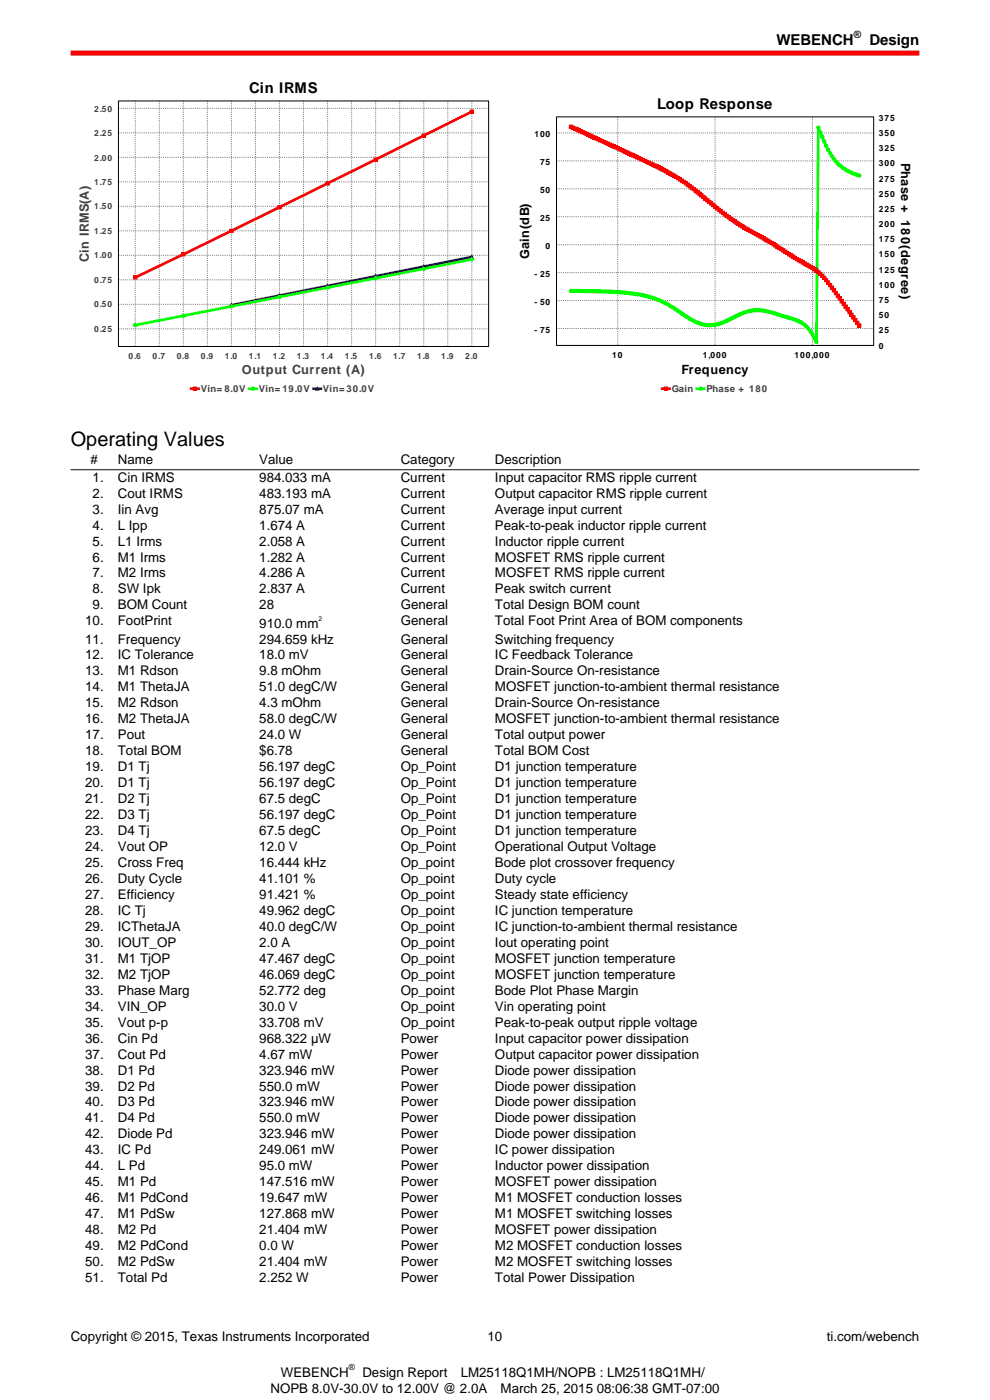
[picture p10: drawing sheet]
<svg xmlns="http://www.w3.org/2000/svg" width="210mm" height="297mm" viewBox="0 0 210 297" stroke-linecap="round" stroke-linejoin="round" font-family="sans-serif">
<defs><g id="words">
<text font-size="4.2" x="15" y="94.7">Operating Values</text>
<g font-size="3.2">
<text x="164.7" y="9.6">WEBENCH</text>
<text x="184.4" y="9.6">Design</text>
</g>
<g font-size="3.1">
<text x="52.9" y="19.7">Cin IRMS</text>
<text x="139.4" y="23.1">Loop Response</text>
</g>
<g font-size="2.8">
<text x="19.2" y="98.5">#</text>
<text x="25" y="98.5">Name</text>
<text x="55" y="98.5">Value</text>
<text x="85" y="98.5">Category</text>
<text x="105" y="98.5">Description</text>
<text x="19.6" y="102.2">1.</text>
<text x="19.6" y="105.6">2.</text>
<text x="25" y="102.2">Cin IRMS</text>
<text x="25" y="105.6">Cout IRMS</text>
<text x="55" y="102.2">984.033 mA</text>
<text x="55" y="105.6">483.193 mA</text>
<text x="85" y="102.2">Current</text>
<text x="85" y="105.6">Current</text>
<text x="105" y="102.2">Input capacitor RMS ripple current</text>
<text x="105" y="105.6">Output capacitor RMS ripple current</text>
<text x="19.6" y="109">3.</text>
<text x="19.6" y="112.3">4.</text>
<text x="25" y="109">Iin Avg</text>
<text x="25" y="112.3">L Ipp</text>
<text x="55" y="109">875.07 mA</text>
<text x="55" y="112.3">1.674 A</text>
<text x="85" y="109">Current</text>
<text x="85" y="112.3">Current</text>
<text x="105" y="109">Average input current</text>
<text x="105" y="112.3">Peak-to-peak inductor ripple current</text>
<text x="19.6" y="115.7">5.</text>
<text x="19.6" y="119.1">6.</text>
<text x="25" y="115.7">L1 Irms</text>
<text x="25" y="119.1">M1 Irms</text>
<text x="55" y="115.7">2.058 A</text>
<text x="55" y="119.1">1.282 A</text>
<text x="85" y="115.7">Current</text>
<text x="85" y="119.1">Current</text>
<text x="105" y="115.7">Inductor ripple current</text>
<text x="105" y="119.1">MOSFET RMS ripple current</text>
<text x="19.6" y="122.5">7.</text>
<text x="19.6" y="125.9">8.</text>
<text x="25" y="122.5">M2 Irms</text>
<text x="25" y="125.9">SW Ipk</text>
<text x="55" y="122.5">4.286 A</text>
<text x="55" y="125.9">2.837 A</text>
<text x="85" y="122.5">Current</text>
<text x="85" y="125.9">Current</text>
<text x="105" y="122.5">MOSFET RMS ripple current</text>
<text x="105" y="125.9">Peak switch current</text>
<text x="19.6" y="129.3">9.</text>
<text x="25" y="129.3">BOM Count</text>
<text x="55" y="129.3">28</text>
<text x="85" y="129.3">General</text>
<text x="105" y="129.3">Total Design BOM count</text>
<text x="18.1" y="132.7">10.</text>
<text x="18.1" y="136.5">11.</text>
<text x="25" y="132.7">FootPrint</text>
<text x="25" y="136.5">Frequency</text>
<text x="55" y="133.1">910.0 mm</text>
<text x="55" y="136.5">294.659 kHz</text>
<text x="85" y="132.7">General</text>
<text x="85" y="136.5">General</text>
<text x="105" y="132.7">Total Foot Print Area of BOM components</text>
<text x="105" y="136.5">Switching frequency</text>
<text x="18.1" y="139.9">12.</text>
<text x="18.1" y="143.3">13.</text>
<text x="25" y="139.9">IC Tolerance</text>
<text x="25" y="143.3">M1 Rdson</text>
<text x="55" y="139.9">18.0 mV</text>
<text x="55" y="143.3">9.8 mOhm</text>
<text x="85" y="139.9">General</text>
<text x="85" y="143.3">General</text>
<text x="105" y="139.9">IC Feedback Tolerance</text>
<text x="105" y="143.3">Drain-Source On-resistance</text>
<text x="18.1" y="146.7">14.</text>
<text x="25" y="146.7">M1 ThetaJA</text>
<text x="55" y="146.7">51.0 degC/W</text>
<text x="85" y="146.7">General</text>
<text x="105" y="146.7">MOSFET junction-to-ambient thermal resistance</text>
<text x="18.1" y="150.1">15.</text>
<text x="18.1" y="153.5">16.</text>
<text x="25" y="150.1">M2 Rdson</text>
<text x="25" y="153.5">M2 ThetaJA</text>
<text x="55" y="150.1">4.3 mOhm</text>
<text x="55" y="153.5">58.0 degC/W</text>
<text x="85" y="150.1">General</text>
<text x="85" y="153.5">General</text>
<text x="105" y="150.1">Drain-Source On-resistance</text>
<text x="105" y="153.5">MOSFET junction-to-ambient thermal resistance</text>
<text x="18.1" y="156.8">17.</text>
<text x="18.1" y="160.2">18.</text>
<text x="25" y="156.8">Pout</text>
<text x="25" y="160.2">Total BOM</text>
<text x="55" y="156.8">24.0 W</text>
<text x="55" y="160.2">$6.78</text>
<text x="85" y="156.8">General</text>
<text x="85" y="160.2">General</text>
<text x="105" y="156.8">Total output power</text>
<text x="105" y="160.2">Total BOM Cost</text>
<text x="18.1" y="163.6">19.</text>
<text x="18.1" y="167">20.</text>
<text x="25" y="163.6">D1 Tj</text>
<text x="25" y="167">D1 Tj</text>
<text x="55" y="163.6">56.197 degC</text>
<text x="55" y="167">56.197 degC</text>
<text x="85" y="163.6">Op_Point</text>
<text x="85" y="167">Op_Point</text>
<text x="105" y="163.6">D1 junction temperature</text>
<text x="105" y="167">D1 junction temperature</text>
<text x="18.1" y="170.4">21.</text>
<text x="18.1" y="173.8">22.</text>
<text x="25" y="170.4">D2 Tj</text>
<text x="25" y="173.8">D3 Tj</text>
<text x="55" y="170.4">67.5 degC</text>
<text x="55" y="173.8">56.197 degC</text>
<text x="85" y="170.4">Op_Point</text>
<text x="85" y="173.8">Op_Point</text>
<text x="105" y="170.4">D1 junction temperature</text>
<text x="105" y="173.8">D1 junction temperature</text>
<text x="18.1" y="177.2">23.</text>
<text x="25" y="177.2">D4 Tj</text>
<text x="55" y="177.2">67.5 degC</text>
<text x="85" y="177.2">Op_Point</text>
<text x="105" y="177.2">D1 junction temperature</text>
<text x="18.1" y="180.5">24.</text>
<text x="18.1" y="183.9">25.</text>
<text x="25" y="180.5">Vout OP</text>
<text x="25" y="183.9">Cross Freq</text>
<text x="55" y="180.5">12.0 V</text>
<text x="55" y="183.9">16.444 kHz</text>
<text x="85" y="180.5">Op_Point</text>
<text x="85" y="183.9">Op_point</text>
<text x="105" y="180.5">Operational Output Voltage</text>
<text x="105" y="183.9">Bode plot crossover frequency</text>
<text x="18.1" y="187.3">26.</text>
<text x="18.1" y="190.7">27.</text>
<text x="25" y="187.3">Duty Cycle</text>
<text x="25" y="190.7">Efficiency</text>
<text x="55" y="187.3">41.101 %</text>
<text x="55" y="190.7">91.421 %</text>
<text x="85" y="187.3">Op_point</text>
<text x="85" y="190.7">Op_point</text>
<text x="105" y="187.3">Duty cycle</text>
<text x="105" y="190.7">Steady state efficiency</text>
<text x="18.1" y="194.1">28.</text>
<text x="18.1" y="197.5">29.</text>
<text x="25" y="194.1">IC Tj</text>
<text x="25" y="197.5">ICThetaJA</text>
<text x="55" y="194.1">49.962 degC</text>
<text x="55" y="197.5">40.0 degC/W</text>
<text x="85" y="194.1">Op_point</text>
<text x="85" y="197.5">Op_point</text>
<text x="105" y="194.1">IC junction temperature</text>
<text x="105" y="197.5">IC junction-to-ambient thermal resistance</text>
<text x="18.1" y="200.9">30.</text>
<text x="25" y="200.9">IOUT_OP</text>
<text x="55" y="200.9">2.0 A</text>
<text x="85" y="200.9">Op_point</text>
<text x="105" y="200.9">Iout operating point</text>
<text x="18.1" y="204.3">31.</text>
<text x="18.1" y="207.6">32.</text>
<text x="25" y="204.3">M1 TjOP</text>
<text x="25" y="207.6">M2 TjOP</text>
<text x="55" y="204.3">47.467 degC</text>
<text x="55" y="207.6">46.069 degC</text>
<text x="85" y="204.3">Op_point</text>
<text x="85" y="207.6">Op_point</text>
<text x="105" y="204.3">MOSFET junction temperature</text>
<text x="105" y="207.6">MOSFET junction temperature</text>
<text x="18.1" y="211">33.</text>
<text x="18.1" y="214.4">34.</text>
<text x="25" y="211">Phase Marg</text>
<text x="25" y="214.4">VIN_OP</text>
<text x="55" y="211">52.772 deg</text>
<text x="55" y="214.4">30.0 V</text>
<text x="85" y="211">Op_point</text>
<text x="85" y="214.4">Op_point</text>
<text x="105" y="211">Bode Plot Phase Margin</text>
<text x="105" y="214.4">Vin operating point</text>
<text x="18.1" y="217.8">35.</text>
<text x="18.1" y="221.2">36.</text>
<text x="25" y="217.8">Vout p-p</text>
<text x="25" y="221.2">Cin Pd</text>
<text x="55" y="217.8">33.708 mV</text>
<text x="55" y="221.2">968.322 µW</text>
<text x="85" y="217.8">Op_point</text>
<text x="85" y="221.2">Power</text>
<text x="105" y="217.8">Peak-to-peak output ripple voltage</text>
<text x="105" y="221.2">Input capacitor power dissipation</text>
<text x="18.1" y="224.6">37.</text>
<text x="18.1" y="228">38.</text>
<text x="25" y="224.6">Cout Pd</text>
<text x="25" y="228">D1 Pd</text>
<text x="55" y="224.6">4.67 mW</text>
<text x="55" y="228">323.946 mW</text>
<text x="85" y="224.6">Power</text>
<text x="85" y="228">Power</text>
<text x="105" y="224.6">Output capacitor power dissipation</text>
<text x="105" y="228">Diode power dissipation</text>
<text x="18.1" y="231.3">39.</text>
<text x="25" y="231.3">D2 Pd</text>
<text x="55" y="231.3">550.0 mW</text>
<text x="85" y="231.3">Power</text>
<text x="105" y="231.3">Diode power dissipation</text>
<text x="18.1" y="234.7">40.</text>
<text x="18.1" y="238.1">41.</text>
<text x="25" y="234.7">D3 Pd</text>
<text x="25" y="238.1">D4 Pd</text>
<text x="55" y="234.7">323.946 mW</text>
<text x="55" y="238.1">550.0 mW</text>
<text x="85" y="234.7">Power</text>
<text x="85" y="238.1">Power</text>
<text x="105" y="234.7">Diode power dissipation</text>
<text x="105" y="238.1">Diode power dissipation</text>
<text x="18.1" y="241.5">42.</text>
<text x="18.1" y="244.9">43.</text>
<text x="25" y="241.5">Diode Pd</text>
<text x="25" y="244.9">IC Pd</text>
<text x="55" y="241.5">323.946 mW</text>
<text x="55" y="244.9">249.061 mW</text>
<text x="85" y="241.5">Power</text>
<text x="85" y="244.9">Power</text>
<text x="105" y="241.5">Diode power dissipation</text>
<text x="105" y="244.9">IC power dissipation</text>
<text x="18.1" y="248.3">44.</text>
<text x="18.1" y="251.7">45.</text>
<text x="25" y="248.3">L Pd</text>
<text x="25" y="251.7">M1 Pd</text>
<text x="55" y="248.3">95.0 mW</text>
<text x="55" y="251.7">147.516 mW</text>
<text x="85" y="248.3">Power</text>
<text x="85" y="251.7">Power</text>
<text x="105" y="248.3">Inductor power dissipation</text>
<text x="105" y="251.7">MOSFET power dissipation</text>
<text x="18.1" y="255.1">46.</text>
<text x="25" y="255.1">M1 PdCond</text>
<text x="55" y="255.1">19.647 mW</text>
<text x="85" y="255.1">Power</text>
<text x="105" y="255.1">M1 MOSFET conduction losses</text>
<text x="18.1" y="258.4">47.</text>
<text x="18.1" y="261.8">48.</text>
<text x="25" y="258.4">M1 PdSw</text>
<text x="25" y="261.8">M2 Pd</text>
<text x="55" y="258.4">127.868 mW</text>
<text x="55" y="261.8">21.404 mW</text>
<text x="85" y="258.4">Power</text>
<text x="85" y="261.8">Power</text>
<text x="105" y="258.4">M1 MOSFET switching losses</text>
<text x="105" y="261.8">MOSFET power dissipation</text>
<text x="18.1" y="265.2">49.</text>
<text x="18.1" y="268.6">50.</text>
<text x="25" y="265.2">M2 PdCond</text>
<text x="25" y="268.6">M2 PdSw</text>
<text x="55" y="265.2">0.0 W</text>
<text x="55" y="268.6">21.404 mW</text>
<text x="85" y="265.2">Power</text>
<text x="85" y="268.6">Power</text>
<text x="105" y="265.2">M2 MOSFET conduction losses</text>
<text x="105" y="268.6">M2 MOSFET switching losses</text>
<text x="18.1" y="272">51.</text>
<text x="25" y="272">Total Pd</text>
<text x="55" y="272">2.252 W</text>
<text x="85" y="272">Power</text>
<text x="105" y="272">Total Power Dissipation</text>
<text x="15" y="284.4">Copyright © 2015, Texas Instruments Incorporated</text>
<text x="103.4" y="284.4">10</text>
<text x="175.4" y="284.4">ti.com/webench</text>
<text x="59.6" y="292">WEBENCH</text>
<text x="76.9" y="292">Design Report</text>
<text x="97.7" y="292">LM25118Q1MH/NOPB : LM25118Q1MH/</text>
<text x="57.4" y="295.4">NOPB 8.0V-30.0V to 12.00V @ 2.0A</text>
<text x="106.2" y="295.4">March 25, 2015 08:06:38 GMT-07:00</text>
</g>
<g font-size="2.7">
<text x="191.1" y="34.6" transform="rotate(90 191.1 34.6)">Phase + 180(degree)</text>
<text x="112.2" y="54.9" transform="rotate(-90 112.2 54.9)">Gain(dB)</text>
<text x="144.5" y="79.4">Frequency</text>
</g>
<g font-size="2.7" fill="#404040">
<text x="18.9" y="55.6" transform="rotate(-90 18.9 55.6)">Cin IRMS(A)</text>
<text x="51.3" y="79.4">Output Current (A)</text>
</g>
<text font-size="2.1" x="181.1" y="8">®</text>
<g font-size="2" fill="#404040">
<text x="42.6" y="83.2">Vin= 8.0V</text>
<text x="54.9" y="83.2">Vin= 19.0V</text>
<text x="68.5" y="83.2">Vin= 30.0V</text>
<text x="142.5" y="83.2">Gain</text>
<text x="149.9" y="83.2">Phase + 180</text>
</g>
<g font-size="1.8" fill="#404040">
<text x="20" y="23.7">2.50</text>
<text x="20" y="28.9">2.25</text>
<text x="20" y="34.1">2.00</text>
<text x="20" y="39.2">1.75</text>
<text x="20" y="44.4">1.50</text>
<text x="20" y="49.6">1.25</text>
<text x="20" y="54.8">1.00</text>
<text x="20" y="65.2">0.50</text>
<text x="20" y="60">0.75</text>
<text x="20" y="70.4">0.25</text>
<text x="27.3" y="76.1">0.6</text>
<text x="32.4" y="76.1">0.7</text>
<text x="37.5" y="76.1">0.8</text>
<text x="42.6" y="76.1">0.9</text>
<text x="47.7" y="76.1">1.0</text>
<text x="52.8" y="76.1">1.1</text>
<text x="57.9" y="76.1">1.2</text>
<text x="63" y="76.1">1.3</text>
<text x="68.1" y="76.1">1.4</text>
<text x="73.2" y="76.1">1.5</text>
<text x="78.3" y="76.1">1.6</text>
<text x="83.4" y="76.1">1.7</text>
<text x="88.5" y="76.1">1.8</text>
<text x="93.6" y="76.1">1.9</text>
<text x="98.7" y="76.1">2.0</text>
</g>
<g font-size="1.8">
<text x="113.4" y="29.1">100</text>
<text x="186.4" y="28.8">350</text>
<text x="186.4" y="25.6">375</text>
<text x="114.5" y="35">75</text>
<text x="186.4" y="35.3">300</text>
<text x="186.4" y="32.1">325</text>
<text x="114.5" y="40.9">50</text>
<text x="186.4" y="41.7">250</text>
<text x="186.4" y="38.5">275</text>
<text x="114.5" y="46.8">25</text>
<text x="186.4" y="44.9">225</text>
<text x="115.7" y="52.8">0</text>
<text x="186.4" y="51.4">175</text>
<text x="186.4" y="48.2">200</text>
<text x="113.4" y="58.7">- 25</text>
<text x="186.4" y="57.8">125</text>
<text x="186.4" y="54.6">150</text>
<text x="113.4" y="64.6">- 50</text>
<text x="186.4" y="64.3">75</text>
<text x="186.4" y="61.1">100</text>
<text x="113.4" y="70.5">- 75</text>
<text x="186.4" y="70.7">25</text>
<text x="186.4" y="67.5">50</text>
<text x="129.8" y="76">10</text>
<text x="149.1" y="76">1,000</text>
<text x="168.6" y="76">100,000</text>
<text x="186.4" y="73.9">0</text>
<text x="74" y="290.6">®</text>
</g>
<text font-size="1.4" x="67.5" y="131.7">2</text>
</g></defs>
<path d="M15 11.3h180" fill="none" stroke="#f00" stroke-width="1.1" stroke-linecap="butt"/>
<g fill="#fff">
<path d="M15 16.6h90v67.5h-90z"/>
<path d="M40.2 80.9h39.6v3.1h-39.6z"/>
</g>
<path d="M40.5 82.5h1.6" fill="none" stroke="#f00" stroke-width=".56"/>
<path d="M41 82.1h.7v.7h-.7z" fill="#f00"/>
<path d="M41 82.1h.7v.7h-.7z" fill="none" stroke="#f00" stroke-width=".21"/>
<path d="M52.9 82.5h1.5" fill="none" stroke="#0f0" stroke-width=".56"/>
<circle cx="53.6" cy="82.5" r=".34" fill="#0f0"/>
<circle cx="53.6" cy="82.5" r=".34" fill="none" stroke="#0f0" stroke-width=".21"/>
<path d="M66.5 82.5h1.6" fill="none" stroke="#00f" stroke-width=".56"/>
<path d="M67.3 82.1l.3 .7h-.7z" fill="#00f"/>
<path d="M67.3 82.1l.3 .7h-.7z" fill="none" stroke="#00f" stroke-width=".21"/>
<path d="M25.1 21.4h78.5v52.1h-78.5z" fill="#fff"/>
<g fill="none" stroke="#808080" stroke-width=".21" stroke-dasharray=".2 .2" stroke-linecap="butt">
<path d="M25.1 38.6h78.5M25.1 33.4h78.5M25.1 28.2h78.5M25.1 23h78.5M28.7 21.4v52.1M33.8 21.4v52.1M38.9 21.4v52.1M44 21.4v52.1M49.1 21.4v52.1M54.2 21.4v52.1M59.3 21.4v52.1M64.4 21.4v52.1"/>
<path d="M69.5 21.4v52.1M74.6 21.4v52.1M79.7 21.4v52.1M84.8 21.4v52.1M89.9 21.4v52.1M95 21.4v52.1M100.1 21.4v52.1M25.1 59.4h78.5M25.1 54.2h78.5M25.1 49h78.5M25.1 43.8h78.5M25.1 69.8h78.5"/>
<path d="M25.1 64.6h78.5"/>
</g>
<path d="M100.1 54.5l-51 10.2" fill="none" stroke="#00f" stroke-width=".56"/>
<path d="M100.1 55l-71.4 14" fill="none" stroke="#0f0" stroke-width=".56"/>
<path d="M100.1 23.7l-40.8 20.3-30.6 14.9" fill="none" stroke="#f00" stroke-width=".56"/>
<path d="M49.1 64.4l.3 .7h-.6z" fill="#00f"/>
<path d="M49.1 64.4l.3 .7h-.6z" fill="none" stroke="#00f" stroke-width=".21"/>
<path d="M59.3 62.3l.3 .7h-.6z" fill="#00f"/>
<path d="M59.3 62.3l.3 .7h-.6z" fill="none" stroke="#00f" stroke-width=".21"/>
<path d="M69.5 60.3l.3 .7h-.7z" fill="#00f"/>
<path d="M69.5 60.3l.3 .7h-.7z" fill="none" stroke="#00f" stroke-width=".21"/>
<path d="M79.7 58.3l.3 .6h-.7z" fill="#00f"/>
<path d="M79.7 58.3l.3 .6h-.7z" fill="none" stroke="#00f" stroke-width=".21"/>
<path d="M89.9 56.2l.3 .7h-.7z" fill="#00f"/>
<path d="M89.9 56.2l.3 .7h-.7z" fill="none" stroke="#00f" stroke-width=".21"/>
<path d="M100.1 54.2l.3 .6h-.7z" fill="#00f"/>
<path d="M100.1 54.2l.3 .6h-.7z" fill="none" stroke="#00f" stroke-width=".21"/>
<circle cx="28.7" cy="69" r=".34" fill="#0f0"/>
<circle cx="28.7" cy="69" r=".34" fill="none" stroke="#0f0" stroke-width=".21"/>
<circle cx="38.9" cy="67" r=".34" fill="#0f0"/>
<circle cx="38.9" cy="67" r=".34" fill="none" stroke="#0f0" stroke-width=".21"/>
<circle cx="49.1" cy="65" r=".34" fill="#0f0"/>
<circle cx="49.1" cy="65" r=".34" fill="none" stroke="#0f0" stroke-width=".21"/>
<circle cx="59.3" cy="63" r=".34" fill="#0f0"/>
<circle cx="59.3" cy="63" r=".34" fill="none" stroke="#0f0" stroke-width=".21"/>
<circle cx="69.5" cy="61" r=".34" fill="#0f0"/>
<circle cx="69.5" cy="61" r=".34" fill="none" stroke="#0f0" stroke-width=".21"/>
<circle cx="79.7" cy="59" r=".34" fill="#0f0"/>
<circle cx="79.7" cy="59" r=".34" fill="none" stroke="#0f0" stroke-width=".21"/>
<circle cx="89.9" cy="57" r=".34" fill="#0f0"/>
<circle cx="89.9" cy="57" r=".34" fill="none" stroke="#0f0" stroke-width=".21"/>
<circle cx="100.1" cy="55" r=".34" fill="#0f0"/>
<circle cx="100.1" cy="55" r=".34" fill="none" stroke="#0f0" stroke-width=".21"/>
<path d="M28.4 58.5h.6v.7h-.6z" fill="#f00"/>
<path d="M28.4 58.5h.6v.7h-.6z" fill="none" stroke="#f00" stroke-width=".21"/>
<path d="M38.6 53.6h.6v.7h-.6z" fill="#f00"/>
<path d="M38.6 53.6h.6v.7h-.6z" fill="none" stroke="#f00" stroke-width=".21"/>
<path d="M48.8 48.6h.6v.7h-.6z" fill="#f00"/>
<path d="M48.8 48.6h.6v.7h-.6z" fill="none" stroke="#f00" stroke-width=".21"/>
<path d="M59 43.6h.6v.7h-.6z" fill="#f00"/>
<path d="M59 43.6h.6v.7h-.6z" fill="none" stroke="#f00" stroke-width=".21"/>
<path d="M69.1 38.6h.7v.6h-.7z" fill="#f00"/>
<path d="M69.1 38.6h.7v.6h-.7z" fill="none" stroke="#f00" stroke-width=".21"/>
<path d="M79.3 33.5h.7v.7h-.7z" fill="#f00"/>
<path d="M79.3 33.5h.7v.7h-.7z" fill="none" stroke="#f00" stroke-width=".21"/>
<path d="M89.5 28.4h.7v.7h-.7z" fill="#f00"/>
<path d="M89.5 28.4h.7v.7h-.7z" fill="none" stroke="#f00" stroke-width=".21"/>
<path d="M99.7 23.3h.7v.7h-.7z" fill="#f00"/>
<path d="M99.7 23.3h.7v.7h-.7z" fill="none" stroke="#f00" stroke-width=".21"/>
<path d="M25.1 21.4h78.5v52.1h-78.5z" fill="none" stroke="#000" stroke-width=".21"/>
<g fill="#fff">
<path d="M105 16.6h90v67.5h-90z"/>
<path d="M140.1 80.9h23.2v3.1h-23.2z"/>
</g>
<path d="M140.5 82.5h1.5" fill="none" stroke="#f00" stroke-width=".56"/>
<path d="M140.9 82.1h.7v.7h-.7z" fill="#f00"/>
<path d="M140.9 82.1h.7v.7h-.7z" fill="none" stroke="#f00" stroke-width=".21"/>
<path d="M147.8 82.5h1.6" fill="none" stroke="#0f0" stroke-width=".56"/>
<circle cx="148.6" cy="82.5" r=".34" fill="#0f0"/>
<circle cx="148.6" cy="82.5" r=".34" fill="none" stroke="#0f0" stroke-width=".21"/>
<path d="M118 24.8h67.3v48.5h-67.3z" fill="#fff"/>
<path d="M118 34.1h67.3M118 28.2h67.3M131 24.8v48.5M151.7 24.8v48.5M172.3 24.8v48.5M118 57.8h67.3M118 51.9h67.3M118 46h67.3M118 40.1h67.3M118 69.7h67.3M118 63.8h67.3" fill="none" stroke="#808080" stroke-width=".21" stroke-dasharray=".2 .2" stroke-linecap="butt"/>
<path d="M182.3 37.2a10.1 10.1 0 0 1-7.1-6.3l-1.6-3.8-.4 45.4a8 8 0 0 0-6.6-5.3 17 17 0 0 0-7.1-1.3 35.8 35.8 0 0 0-6.6 2.7 7.7 7.7 0 0 1-7.4-1.5 23.1 23.1 0 0 0-14.9-5.2l-9.5-.2" fill="none" stroke="#0f0" stroke-width=".56"/>
<circle cx="121.1" cy="61.7" r=".34" fill="#0f0"/>
<circle cx="121.1" cy="61.7" r=".34" fill="none" stroke="#0f0" stroke-width=".21"/>
<circle cx="121.5" cy="61.7" r=".34" fill="#0f0"/>
<circle cx="121.5" cy="61.7" r=".34" fill="none" stroke="#0f0" stroke-width=".21"/>
<circle cx="121.9" cy="61.7" r=".34" fill="#0f0"/>
<circle cx="121.9" cy="61.7" r=".34" fill="none" stroke="#0f0" stroke-width=".21"/>
<circle cx="122.3" cy="61.7" r=".34" fill="#0f0"/>
<circle cx="122.3" cy="61.7" r=".34" fill="none" stroke="#0f0" stroke-width=".21"/>
<circle cx="122.8" cy="61.7" r=".34" fill="#0f0"/>
<circle cx="122.8" cy="61.7" r=".34" fill="none" stroke="#0f0" stroke-width=".21"/>
<circle cx="123.2" cy="61.7" r=".34" fill="#0f0"/>
<circle cx="123.2" cy="61.7" r=".34" fill="none" stroke="#0f0" stroke-width=".21"/>
<circle cx="123.6" cy="61.7" r=".34" fill="#0f0"/>
<circle cx="123.6" cy="61.7" r=".34" fill="none" stroke="#0f0" stroke-width=".21"/>
<circle cx="124" cy="61.7" r=".34" fill="#0f0"/>
<circle cx="124" cy="61.7" r=".34" fill="none" stroke="#0f0" stroke-width=".21"/>
<circle cx="124.4" cy="61.7" r=".34" fill="#0f0"/>
<circle cx="124.4" cy="61.7" r=".34" fill="none" stroke="#0f0" stroke-width=".21"/>
<circle cx="124.8" cy="61.8" r=".34" fill="#0f0"/>
<circle cx="124.8" cy="61.8" r=".34" fill="none" stroke="#0f0" stroke-width=".21"/>
<circle cx="125.2" cy="61.8" r=".34" fill="#0f0"/>
<circle cx="125.2" cy="61.8" r=".34" fill="none" stroke="#0f0" stroke-width=".21"/>
<circle cx="125.7" cy="61.8" r=".34" fill="#0f0"/>
<circle cx="125.7" cy="61.8" r=".34" fill="none" stroke="#0f0" stroke-width=".21"/>
<circle cx="126.1" cy="61.8" r=".34" fill="#0f0"/>
<circle cx="126.1" cy="61.8" r=".34" fill="none" stroke="#0f0" stroke-width=".21"/>
<circle cx="126.5" cy="61.8" r=".34" fill="#0f0"/>
<circle cx="126.5" cy="61.8" r=".34" fill="none" stroke="#0f0" stroke-width=".21"/>
<circle cx="126.9" cy="61.8" r=".34" fill="#0f0"/>
<circle cx="126.9" cy="61.8" r=".34" fill="none" stroke="#0f0" stroke-width=".21"/>
<circle cx="127.3" cy="61.8" r=".34" fill="#0f0"/>
<circle cx="127.3" cy="61.8" r=".34" fill="none" stroke="#0f0" stroke-width=".21"/>
<circle cx="127.7" cy="61.8" r=".34" fill="#0f0"/>
<circle cx="127.7" cy="61.8" r=".34" fill="none" stroke="#0f0" stroke-width=".21"/>
<circle cx="128.1" cy="61.8" r=".34" fill="#0f0"/>
<circle cx="128.1" cy="61.8" r=".34" fill="none" stroke="#0f0" stroke-width=".21"/>
<circle cx="128.5" cy="61.9" r=".34" fill="#0f0"/>
<circle cx="128.5" cy="61.9" r=".34" fill="none" stroke="#0f0" stroke-width=".21"/>
<circle cx="129" cy="61.9" r=".34" fill="#0f0"/>
<circle cx="129" cy="61.9" r=".34" fill="none" stroke="#0f0" stroke-width=".21"/>
<circle cx="129.4" cy="61.9" r=".34" fill="#0f0"/>
<circle cx="129.4" cy="61.9" r=".34" fill="none" stroke="#0f0" stroke-width=".21"/>
<circle cx="129.8" cy="61.9" r=".34" fill="#0f0"/>
<circle cx="129.8" cy="61.9" r=".34" fill="none" stroke="#0f0" stroke-width=".21"/>
<circle cx="130.2" cy="61.9" r=".34" fill="#0f0"/>
<circle cx="130.2" cy="61.9" r=".34" fill="none" stroke="#0f0" stroke-width=".21"/>
<circle cx="130.6" cy="61.9" r=".34" fill="#0f0"/>
<circle cx="130.6" cy="61.9" r=".34" fill="none" stroke="#0f0" stroke-width=".21"/>
<circle cx="131" cy="62" r=".34" fill="#0f0"/>
<circle cx="131" cy="62" r=".34" fill="none" stroke="#0f0" stroke-width=".21"/>
<circle cx="131.4" cy="62" r=".34" fill="#0f0"/>
<circle cx="131.4" cy="62" r=".34" fill="none" stroke="#0f0" stroke-width=".21"/>
<circle cx="131.9" cy="62" r=".34" fill="#0f0"/>
<circle cx="131.9" cy="62" r=".34" fill="none" stroke="#0f0" stroke-width=".21"/>
<circle cx="132.3" cy="62.1" r=".34" fill="#0f0"/>
<circle cx="132.3" cy="62.1" r=".34" fill="none" stroke="#0f0" stroke-width=".21"/>
<circle cx="132.7" cy="62.1" r=".34" fill="#0f0"/>
<circle cx="132.7" cy="62.1" r=".34" fill="none" stroke="#0f0" stroke-width=".21"/>
<circle cx="133.1" cy="62.1" r=".34" fill="#0f0"/>
<circle cx="133.1" cy="62.1" r=".34" fill="none" stroke="#0f0" stroke-width=".21"/>
<circle cx="133.5" cy="62.2" r=".34" fill="#0f0"/>
<circle cx="133.5" cy="62.2" r=".34" fill="none" stroke="#0f0" stroke-width=".21"/>
<circle cx="133.9" cy="62.2" r=".34" fill="#0f0"/>
<circle cx="133.9" cy="62.2" r=".34" fill="none" stroke="#0f0" stroke-width=".21"/>
<circle cx="134.3" cy="62.3" r=".34" fill="#0f0"/>
<circle cx="134.3" cy="62.3" r=".34" fill="none" stroke="#0f0" stroke-width=".21"/>
<circle cx="134.7" cy="62.4" r=".34" fill="#0f0"/>
<circle cx="134.7" cy="62.4" r=".34" fill="none" stroke="#0f0" stroke-width=".21"/>
<circle cx="135.2" cy="62.4" r=".34" fill="#0f0"/>
<circle cx="135.2" cy="62.4" r=".34" fill="none" stroke="#0f0" stroke-width=".21"/>
<circle cx="135.6" cy="62.5" r=".34" fill="#0f0"/>
<circle cx="135.6" cy="62.5" r=".34" fill="none" stroke="#0f0" stroke-width=".21"/>
<circle cx="136" cy="62.6" r=".34" fill="#0f0"/>
<circle cx="136" cy="62.6" r=".34" fill="none" stroke="#0f0" stroke-width=".21"/>
<circle cx="136.4" cy="62.6" r=".34" fill="#0f0"/>
<circle cx="136.4" cy="62.6" r=".34" fill="none" stroke="#0f0" stroke-width=".21"/>
<circle cx="136.8" cy="62.7" r=".34" fill="#0f0"/>
<circle cx="136.8" cy="62.7" r=".34" fill="none" stroke="#0f0" stroke-width=".21"/>
<circle cx="137.2" cy="62.8" r=".34" fill="#0f0"/>
<circle cx="137.2" cy="62.8" r=".34" fill="none" stroke="#0f0" stroke-width=".21"/>
<circle cx="137.6" cy="62.9" r=".34" fill="#0f0"/>
<circle cx="137.6" cy="62.9" r=".34" fill="none" stroke="#0f0" stroke-width=".21"/>
<circle cx="138.1" cy="63.1" r=".34" fill="#0f0"/>
<circle cx="138.1" cy="63.1" r=".34" fill="none" stroke="#0f0" stroke-width=".21"/>
<circle cx="138.5" cy="63.2" r=".34" fill="#0f0"/>
<circle cx="138.5" cy="63.2" r=".34" fill="none" stroke="#0f0" stroke-width=".21"/>
<circle cx="138.9" cy="63.3" r=".34" fill="#0f0"/>
<circle cx="138.9" cy="63.3" r=".34" fill="none" stroke="#0f0" stroke-width=".21"/>
<circle cx="139.3" cy="63.5" r=".34" fill="#0f0"/>
<circle cx="139.3" cy="63.5" r=".34" fill="none" stroke="#0f0" stroke-width=".21"/>
<circle cx="139.7" cy="63.6" r=".34" fill="#0f0"/>
<circle cx="139.7" cy="63.6" r=".34" fill="none" stroke="#0f0" stroke-width=".21"/>
<circle cx="140.1" cy="63.8" r=".34" fill="#0f0"/>
<circle cx="140.1" cy="63.8" r=".34" fill="none" stroke="#0f0" stroke-width=".21"/>
<circle cx="140.5" cy="64" r=".34" fill="#0f0"/>
<circle cx="140.5" cy="64" r=".34" fill="none" stroke="#0f0" stroke-width=".21"/>
<circle cx="140.9" cy="64.2" r=".34" fill="#0f0"/>
<circle cx="140.9" cy="64.2" r=".34" fill="none" stroke="#0f0" stroke-width=".21"/>
<circle cx="141.4" cy="64.4" r=".34" fill="#0f0"/>
<circle cx="141.4" cy="64.4" r=".34" fill="none" stroke="#0f0" stroke-width=".21"/>
<circle cx="141.8" cy="64.7" r=".34" fill="#0f0"/>
<circle cx="141.8" cy="64.7" r=".34" fill="none" stroke="#0f0" stroke-width=".21"/>
<circle cx="142.2" cy="64.9" r=".34" fill="#0f0"/>
<circle cx="142.2" cy="64.9" r=".34" fill="none" stroke="#0f0" stroke-width=".21"/>
<circle cx="142.6" cy="65.2" r=".34" fill="#0f0"/>
<circle cx="142.6" cy="65.2" r=".34" fill="none" stroke="#0f0" stroke-width=".21"/>
<circle cx="143" cy="65.4" r=".34" fill="#0f0"/>
<circle cx="143" cy="65.4" r=".34" fill="none" stroke="#0f0" stroke-width=".21"/>
<circle cx="143.4" cy="65.7" r=".34" fill="#0f0"/>
<circle cx="143.4" cy="65.7" r=".34" fill="none" stroke="#0f0" stroke-width=".21"/>
<circle cx="143.8" cy="66" r=".34" fill="#0f0"/>
<circle cx="143.8" cy="66" r=".34" fill="none" stroke="#0f0" stroke-width=".21"/>
<circle cx="144.2" cy="66.3" r=".34" fill="#0f0"/>
<circle cx="144.2" cy="66.3" r=".34" fill="none" stroke="#0f0" stroke-width=".21"/>
<circle cx="144.7" cy="66.5" r=".34" fill="#0f0"/>
<circle cx="144.7" cy="66.5" r=".34" fill="none" stroke="#0f0" stroke-width=".21"/>
<circle cx="145.1" cy="66.8" r=".34" fill="#0f0"/>
<circle cx="145.1" cy="66.8" r=".34" fill="none" stroke="#0f0" stroke-width=".21"/>
<circle cx="145.5" cy="67.1" r=".34" fill="#0f0"/>
<circle cx="145.5" cy="67.1" r=".34" fill="none" stroke="#0f0" stroke-width=".21"/>
<circle cx="145.9" cy="67.4" r=".34" fill="#0f0"/>
<circle cx="145.9" cy="67.4" r=".34" fill="none" stroke="#0f0" stroke-width=".21"/>
<circle cx="146.3" cy="67.6" r=".34" fill="#0f0"/>
<circle cx="146.3" cy="67.6" r=".34" fill="none" stroke="#0f0" stroke-width=".21"/>
<circle cx="146.7" cy="67.9" r=".34" fill="#0f0"/>
<circle cx="146.7" cy="67.9" r=".34" fill="none" stroke="#0f0" stroke-width=".21"/>
<circle cx="147.1" cy="68.1" r=".34" fill="#0f0"/>
<circle cx="147.1" cy="68.1" r=".34" fill="none" stroke="#0f0" stroke-width=".21"/>
<circle cx="147.6" cy="68.3" r=".34" fill="#0f0"/>
<circle cx="147.6" cy="68.3" r=".34" fill="none" stroke="#0f0" stroke-width=".21"/>
<circle cx="148" cy="68.5" r=".34" fill="#0f0"/>
<circle cx="148" cy="68.5" r=".34" fill="none" stroke="#0f0" stroke-width=".21"/>
<circle cx="148.4" cy="68.6" r=".34" fill="#0f0"/>
<circle cx="148.4" cy="68.6" r=".34" fill="none" stroke="#0f0" stroke-width=".21"/>
<circle cx="148.8" cy="68.7" r=".34" fill="#0f0"/>
<circle cx="148.8" cy="68.7" r=".34" fill="none" stroke="#0f0" stroke-width=".21"/>
<circle cx="149.2" cy="68.8" r=".34" fill="#0f0"/>
<circle cx="149.2" cy="68.8" r=".34" fill="none" stroke="#0f0" stroke-width=".21"/>
<circle cx="149.6" cy="68.9" r=".34" fill="#0f0"/>
<circle cx="149.6" cy="68.9" r=".34" fill="none" stroke="#0f0" stroke-width=".21"/>
<circle cx="150" cy="69" r=".34" fill="#0f0"/>
<circle cx="150" cy="69" r=".34" fill="none" stroke="#0f0" stroke-width=".21"/>
<circle cx="150.4" cy="69" r=".34" fill="#0f0"/>
<circle cx="150.4" cy="69" r=".34" fill="none" stroke="#0f0" stroke-width=".21"/>
<circle cx="150.9" cy="69" r=".34" fill="#0f0"/>
<circle cx="150.9" cy="69" r=".34" fill="none" stroke="#0f0" stroke-width=".21"/>
<circle cx="151.3" cy="68.9" r=".34" fill="#0f0"/>
<circle cx="151.3" cy="68.9" r=".34" fill="none" stroke="#0f0" stroke-width=".21"/>
<circle cx="151.7" cy="68.9" r=".34" fill="#0f0"/>
<circle cx="151.7" cy="68.9" r=".34" fill="none" stroke="#0f0" stroke-width=".21"/>
<circle cx="152.1" cy="68.8" r=".34" fill="#0f0"/>
<circle cx="152.1" cy="68.8" r=".34" fill="none" stroke="#0f0" stroke-width=".21"/>
<circle cx="152.5" cy="68.7" r=".34" fill="#0f0"/>
<circle cx="152.5" cy="68.7" r=".34" fill="none" stroke="#0f0" stroke-width=".21"/>
<circle cx="152.9" cy="68.6" r=".34" fill="#0f0"/>
<circle cx="152.9" cy="68.6" r=".34" fill="none" stroke="#0f0" stroke-width=".21"/>
<circle cx="153.3" cy="68.4" r=".34" fill="#0f0"/>
<circle cx="153.3" cy="68.4" r=".34" fill="none" stroke="#0f0" stroke-width=".21"/>
<circle cx="153.8" cy="68.2" r=".34" fill="#0f0"/>
<circle cx="153.8" cy="68.2" r=".34" fill="none" stroke="#0f0" stroke-width=".21"/>
<circle cx="154.2" cy="68" r=".34" fill="#0f0"/>
<circle cx="154.2" cy="68" r=".34" fill="none" stroke="#0f0" stroke-width=".21"/>
<circle cx="154.6" cy="67.9" r=".34" fill="#0f0"/>
<circle cx="154.6" cy="67.9" r=".34" fill="none" stroke="#0f0" stroke-width=".21"/>
<circle cx="155" cy="67.6" r=".34" fill="#0f0"/>
<circle cx="155" cy="67.6" r=".34" fill="none" stroke="#0f0" stroke-width=".21"/>
<circle cx="155.4" cy="67.4" r=".34" fill="#0f0"/>
<circle cx="155.4" cy="67.4" r=".34" fill="none" stroke="#0f0" stroke-width=".21"/>
<circle cx="155.8" cy="67.2" r=".34" fill="#0f0"/>
<circle cx="155.8" cy="67.2" r=".34" fill="none" stroke="#0f0" stroke-width=".21"/>
<circle cx="156.2" cy="67" r=".34" fill="#0f0"/>
<circle cx="156.2" cy="67" r=".34" fill="none" stroke="#0f0" stroke-width=".21"/>
<circle cx="156.6" cy="66.8" r=".34" fill="#0f0"/>
<circle cx="156.6" cy="66.8" r=".34" fill="none" stroke="#0f0" stroke-width=".21"/>
<circle cx="157.1" cy="66.6" r=".34" fill="#0f0"/>
<circle cx="157.1" cy="66.6" r=".34" fill="none" stroke="#0f0" stroke-width=".21"/>
<circle cx="157.5" cy="66.5" r=".34" fill="#0f0"/>
<circle cx="157.5" cy="66.5" r=".34" fill="none" stroke="#0f0" stroke-width=".21"/>
<circle cx="157.9" cy="66.3" r=".34" fill="#0f0"/>
<circle cx="157.9" cy="66.3" r=".34" fill="none" stroke="#0f0" stroke-width=".21"/>
<circle cx="158.3" cy="66.2" r=".34" fill="#0f0"/>
<circle cx="158.3" cy="66.2" r=".34" fill="none" stroke="#0f0" stroke-width=".21"/>
<circle cx="158.7" cy="66.1" r=".34" fill="#0f0"/>
<circle cx="158.7" cy="66.1" r=".34" fill="none" stroke="#0f0" stroke-width=".21"/>
<circle cx="159.1" cy="66" r=".34" fill="#0f0"/>
<circle cx="159.1" cy="66" r=".34" fill="none" stroke="#0f0" stroke-width=".21"/>
<circle cx="159.5" cy="65.9" r=".34" fill="#0f0"/>
<circle cx="159.5" cy="65.9" r=".34" fill="none" stroke="#0f0" stroke-width=".21"/>
<circle cx="160" cy="65.8" r=".34" fill="#0f0"/>
<circle cx="160" cy="65.8" r=".34" fill="none" stroke="#0f0" stroke-width=".21"/>
<circle cx="160.4" cy="65.8" r=".34" fill="#0f0"/>
<circle cx="160.4" cy="65.8" r=".34" fill="none" stroke="#0f0" stroke-width=".21"/>
<circle cx="160.8" cy="65.8" r=".34" fill="#0f0"/>
<circle cx="160.8" cy="65.8" r=".34" fill="none" stroke="#0f0" stroke-width=".21"/>
<circle cx="161.2" cy="65.8" r=".34" fill="#0f0"/>
<circle cx="161.2" cy="65.8" r=".34" fill="none" stroke="#0f0" stroke-width=".21"/>
<circle cx="161.6" cy="65.9" r=".34" fill="#0f0"/>
<circle cx="161.6" cy="65.9" r=".34" fill="none" stroke="#0f0" stroke-width=".21"/>
<circle cx="162" cy="65.9" r=".34" fill="#0f0"/>
<circle cx="162" cy="65.9" r=".34" fill="none" stroke="#0f0" stroke-width=".21"/>
<circle cx="162.4" cy="66" r=".34" fill="#0f0"/>
<circle cx="162.4" cy="66" r=".34" fill="none" stroke="#0f0" stroke-width=".21"/>
<circle cx="162.8" cy="66.1" r=".34" fill="#0f0"/>
<circle cx="162.8" cy="66.1" r=".34" fill="none" stroke="#0f0" stroke-width=".21"/>
<circle cx="163.3" cy="66.2" r=".34" fill="#0f0"/>
<circle cx="163.3" cy="66.2" r=".34" fill="none" stroke="#0f0" stroke-width=".21"/>
<circle cx="163.7" cy="66.3" r=".34" fill="#0f0"/>
<circle cx="163.7" cy="66.3" r=".34" fill="none" stroke="#0f0" stroke-width=".21"/>
<circle cx="164.1" cy="66.4" r=".34" fill="#0f0"/>
<circle cx="164.1" cy="66.4" r=".34" fill="none" stroke="#0f0" stroke-width=".21"/>
<circle cx="164.5" cy="66.6" r=".34" fill="#0f0"/>
<circle cx="164.5" cy="66.6" r=".34" fill="none" stroke="#0f0" stroke-width=".21"/>
<circle cx="164.9" cy="66.7" r=".34" fill="#0f0"/>
<circle cx="164.9" cy="66.7" r=".34" fill="none" stroke="#0f0" stroke-width=".21"/>
<circle cx="165.3" cy="66.8" r=".34" fill="#0f0"/>
<circle cx="165.3" cy="66.8" r=".34" fill="none" stroke="#0f0" stroke-width=".21"/>
<circle cx="165.7" cy="66.9" r=".34" fill="#0f0"/>
<circle cx="165.7" cy="66.9" r=".34" fill="none" stroke="#0f0" stroke-width=".21"/>
<circle cx="166.2" cy="67.1" r=".34" fill="#0f0"/>
<circle cx="166.2" cy="67.1" r=".34" fill="none" stroke="#0f0" stroke-width=".21"/>
<circle cx="166.6" cy="67.2" r=".34" fill="#0f0"/>
<circle cx="166.6" cy="67.2" r=".34" fill="none" stroke="#0f0" stroke-width=".21"/>
<circle cx="167" cy="67.3" r=".34" fill="#0f0"/>
<circle cx="167" cy="67.3" r=".34" fill="none" stroke="#0f0" stroke-width=".21"/>
<circle cx="167.4" cy="67.4" r=".34" fill="#0f0"/>
<circle cx="167.4" cy="67.4" r=".34" fill="none" stroke="#0f0" stroke-width=".21"/>
<circle cx="167.8" cy="67.5" r=".34" fill="#0f0"/>
<circle cx="167.8" cy="67.5" r=".34" fill="none" stroke="#0f0" stroke-width=".21"/>
<circle cx="168.2" cy="67.7" r=".34" fill="#0f0"/>
<circle cx="168.2" cy="67.7" r=".34" fill="none" stroke="#0f0" stroke-width=".21"/>
<circle cx="168.6" cy="67.8" r=".34" fill="#0f0"/>
<circle cx="168.6" cy="67.8" r=".34" fill="none" stroke="#0f0" stroke-width=".21"/>
<circle cx="169" cy="68" r=".34" fill="#0f0"/>
<circle cx="169" cy="68" r=".34" fill="none" stroke="#0f0" stroke-width=".21"/>
<circle cx="169.5" cy="68.2" r=".34" fill="#0f0"/>
<circle cx="169.5" cy="68.2" r=".34" fill="none" stroke="#0f0" stroke-width=".21"/>
<circle cx="169.9" cy="68.4" r=".34" fill="#0f0"/>
<circle cx="169.9" cy="68.4" r=".34" fill="none" stroke="#0f0" stroke-width=".21"/>
<circle cx="170.3" cy="68.6" r=".34" fill="#0f0"/>
<circle cx="170.3" cy="68.6" r=".34" fill="none" stroke="#0f0" stroke-width=".21"/>
<circle cx="170.7" cy="68.9" r=".34" fill="#0f0"/>
<circle cx="170.7" cy="68.9" r=".34" fill="none" stroke="#0f0" stroke-width=".21"/>
<circle cx="171.1" cy="69.3" r=".34" fill="#0f0"/>
<circle cx="171.1" cy="69.3" r=".34" fill="none" stroke="#0f0" stroke-width=".21"/>
<circle cx="171.5" cy="69.8" r=".34" fill="#0f0"/>
<circle cx="171.5" cy="69.8" r=".34" fill="none" stroke="#0f0" stroke-width=".21"/>
<circle cx="171.9" cy="70.3" r=".34" fill="#0f0"/>
<circle cx="171.9" cy="70.3" r=".34" fill="none" stroke="#0f0" stroke-width=".21"/>
<circle cx="172.3" cy="71" r=".34" fill="#0f0"/>
<circle cx="172.3" cy="71" r=".34" fill="none" stroke="#0f0" stroke-width=".21"/>
<circle cx="172.8" cy="71.7" r=".34" fill="#0f0"/>
<circle cx="172.8" cy="71.7" r=".34" fill="none" stroke="#0f0" stroke-width=".21"/>
<circle cx="173.2" cy="72.5" r=".34" fill="#0f0"/>
<circle cx="173.2" cy="72.5" r=".34" fill="none" stroke="#0f0" stroke-width=".21"/>
<circle cx="173.6" cy="27.1" r=".34" fill="#0f0"/>
<circle cx="173.6" cy="27.1" r=".34" fill="none" stroke="#0f0" stroke-width=".21"/>
<circle cx="174" cy="28" r=".34" fill="#0f0"/>
<circle cx="174" cy="28" r=".34" fill="none" stroke="#0f0" stroke-width=".21"/>
<circle cx="174.4" cy="29" r=".34" fill="#0f0"/>
<circle cx="174.4" cy="29" r=".34" fill="none" stroke="#0f0" stroke-width=".21"/>
<circle cx="174.8" cy="30" r=".34" fill="#0f0"/>
<circle cx="174.8" cy="30" r=".34" fill="none" stroke="#0f0" stroke-width=".21"/>
<circle cx="175.2" cy="30.9" r=".34" fill="#0f0"/>
<circle cx="175.2" cy="30.9" r=".34" fill="none" stroke="#0f0" stroke-width=".21"/>
<circle cx="175.7" cy="31.7" r=".34" fill="#0f0"/>
<circle cx="175.7" cy="31.7" r=".34" fill="none" stroke="#0f0" stroke-width=".21"/>
<circle cx="176.1" cy="32.5" r=".34" fill="#0f0"/>
<circle cx="176.1" cy="32.5" r=".34" fill="none" stroke="#0f0" stroke-width=".21"/>
<circle cx="176.5" cy="33.2" r=".34" fill="#0f0"/>
<circle cx="176.5" cy="33.2" r=".34" fill="none" stroke="#0f0" stroke-width=".21"/>
<circle cx="176.9" cy="33.7" r=".34" fill="#0f0"/>
<circle cx="176.9" cy="33.7" r=".34" fill="none" stroke="#0f0" stroke-width=".21"/>
<circle cx="177.3" cy="34.2" r=".34" fill="#0f0"/>
<circle cx="177.3" cy="34.2" r=".34" fill="none" stroke="#0f0" stroke-width=".21"/>
<circle cx="177.7" cy="34.7" r=".34" fill="#0f0"/>
<circle cx="177.7" cy="34.7" r=".34" fill="none" stroke="#0f0" stroke-width=".21"/>
<circle cx="178.1" cy="35.1" r=".34" fill="#0f0"/>
<circle cx="178.1" cy="35.1" r=".34" fill="none" stroke="#0f0" stroke-width=".21"/>
<circle cx="178.5" cy="35.4" r=".34" fill="#0f0"/>
<circle cx="178.5" cy="35.4" r=".34" fill="none" stroke="#0f0" stroke-width=".21"/>
<circle cx="179" cy="35.7" r=".34" fill="#0f0"/>
<circle cx="179" cy="35.7" r=".34" fill="none" stroke="#0f0" stroke-width=".21"/>
<circle cx="179.4" cy="36" r=".34" fill="#0f0"/>
<circle cx="179.4" cy="36" r=".34" fill="none" stroke="#0f0" stroke-width=".21"/>
<circle cx="179.8" cy="36.2" r=".34" fill="#0f0"/>
<circle cx="179.8" cy="36.2" r=".34" fill="none" stroke="#0f0" stroke-width=".21"/>
<circle cx="180.2" cy="36.4" r=".34" fill="#0f0"/>
<circle cx="180.2" cy="36.4" r=".34" fill="none" stroke="#0f0" stroke-width=".21"/>
<circle cx="180.6" cy="36.6" r=".34" fill="#0f0"/>
<circle cx="180.6" cy="36.6" r=".34" fill="none" stroke="#0f0" stroke-width=".21"/>
<circle cx="181" cy="36.8" r=".34" fill="#0f0"/>
<circle cx="181" cy="36.8" r=".34" fill="none" stroke="#0f0" stroke-width=".21"/>
<circle cx="181.4" cy="37" r=".34" fill="#0f0"/>
<circle cx="181.4" cy="37" r=".34" fill="none" stroke="#0f0" stroke-width=".21"/>
<circle cx="181.9" cy="37.1" r=".34" fill="#0f0"/>
<circle cx="181.9" cy="37.1" r=".34" fill="none" stroke="#0f0" stroke-width=".21"/>
<circle cx="182.3" cy="37.2" r=".34" fill="#0f0"/>
<circle cx="182.3" cy="37.2" r=".34" fill="none" stroke="#0f0" stroke-width=".21"/>
<path d="M121.1 26.9l17.8 8.2a43.5 43.5 0 0 1 10.7 7l1.3 1.1a60.1 60.1 0 0 0 12.4 8.1l5.7 3.7a18.2 18.2 0 0 1 6.7 4.9l6.6 9.2" fill="none" stroke="#f00" stroke-width=".56"/>
<path d="M120.8 26.6h.6v.6h-.6z" fill="#f00"/>
<path d="M120.8 26.6h.6v.6h-.6z" fill="none" stroke="#f00" stroke-width=".21"/>
<path d="M121.2 26.8h.7v.6h-.7z" fill="#f00"/>
<path d="M121.2 26.8h.7v.6h-.7z" fill="none" stroke="#f00" stroke-width=".21"/>
<path d="M121.6 26.9h.7v.7h-.7z" fill="#f00"/>
<path d="M121.6 26.9h.7v.7h-.7z" fill="none" stroke="#f00" stroke-width=".21"/>
<path d="M122 27.1h.7v.7h-.7z" fill="#f00"/>
<path d="M122 27.1h.7v.7h-.7z" fill="none" stroke="#f00" stroke-width=".21"/>
<path d="M122.4 27.3h.7v.7h-.7z" fill="#f00"/>
<path d="M122.4 27.3h.7v.7h-.7z" fill="none" stroke="#f00" stroke-width=".21"/>
<path d="M122.8 27.5h.7v.7h-.7z" fill="#f00"/>
<path d="M122.8 27.5h.7v.7h-.7z" fill="none" stroke="#f00" stroke-width=".21"/>
<path d="M123.2 27.7h.7v.7h-.7z" fill="#f00"/>
<path d="M123.2 27.7h.7v.7h-.7z" fill="none" stroke="#f00" stroke-width=".21"/>
<path d="M123.7 27.9h.6v.7h-.6z" fill="#f00"/>
<path d="M123.7 27.9h.6v.7h-.6z" fill="none" stroke="#f00" stroke-width=".21"/>
<path d="M124.1 28.1h.7v.7h-.7z" fill="#f00"/>
<path d="M124.1 28.1h.7v.7h-.7z" fill="none" stroke="#f00" stroke-width=".21"/>
<path d="M124.5 28.3h.7v.6h-.7z" fill="#f00"/>
<path d="M124.5 28.3h.7v.6h-.7z" fill="none" stroke="#f00" stroke-width=".21"/>
<path d="M124.9 28.5h.7v.6h-.7z" fill="#f00"/>
<path d="M124.9 28.5h.7v.6h-.7z" fill="none" stroke="#f00" stroke-width=".21"/>
<path d="M125.3 28.7h.7v.6h-.7z" fill="#f00"/>
<path d="M125.3 28.7h.7v.6h-.7z" fill="none" stroke="#f00" stroke-width=".21"/>
<path d="M125.7 28.8h.7v.7h-.7z" fill="#f00"/>
<path d="M125.7 28.8h.7v.7h-.7z" fill="none" stroke="#f00" stroke-width=".21"/>
<path d="M126.1 29h.7v.7h-.7z" fill="#f00"/>
<path d="M126.1 29h.7v.7h-.7z" fill="none" stroke="#f00" stroke-width=".21"/>
<path d="M126.6 29.2h.6v.7h-.6z" fill="#f00"/>
<path d="M126.6 29.2h.6v.7h-.6z" fill="none" stroke="#f00" stroke-width=".21"/>
<path d="M127 29.4h.6v.7h-.6z" fill="#f00"/>
<path d="M127 29.4h.6v.7h-.6z" fill="none" stroke="#f00" stroke-width=".21"/>
<path d="M127.4 29.6h.7v.7h-.7z" fill="#f00"/>
<path d="M127.4 29.6h.7v.7h-.7z" fill="none" stroke="#f00" stroke-width=".21"/>
<path d="M127.8 29.8h.7v.7h-.7z" fill="#f00"/>
<path d="M127.8 29.8h.7v.7h-.7z" fill="none" stroke="#f00" stroke-width=".21"/>
<path d="M128.2 30h.7v.7h-.7z" fill="#f00"/>
<path d="M128.2 30h.7v.7h-.7z" fill="none" stroke="#f00" stroke-width=".21"/>
<path d="M128.6 30.2h.7v.6h-.7z" fill="#f00"/>
<path d="M128.6 30.2h.7v.6h-.7z" fill="none" stroke="#f00" stroke-width=".21"/>
<path d="M129 30.4h.7v.6h-.7z" fill="#f00"/>
<path d="M129 30.4h.7v.6h-.7z" fill="none" stroke="#f00" stroke-width=".21"/>
<path d="M129.4 30.5h.7v.7h-.7z" fill="#f00"/>
<path d="M129.4 30.5h.7v.7h-.7z" fill="none" stroke="#f00" stroke-width=".21"/>
<path d="M129.9 30.7h.6v.7h-.6z" fill="#f00"/>
<path d="M129.9 30.7h.6v.7h-.6z" fill="none" stroke="#f00" stroke-width=".21"/>
<path d="M130.3 30.9h.6v.7h-.6z" fill="#f00"/>
<path d="M130.3 30.9h.6v.7h-.6z" fill="none" stroke="#f00" stroke-width=".21"/>
<path d="M130.7 31.1h.7v.7h-.7z" fill="#f00"/>
<path d="M130.7 31.1h.7v.7h-.7z" fill="none" stroke="#f00" stroke-width=".21"/>
<path d="M131.1 31.3h.7v.7h-.7z" fill="#f00"/>
<path d="M131.1 31.3h.7v.7h-.7z" fill="none" stroke="#f00" stroke-width=".21"/>
<path d="M131.5 31.5h.7v.7h-.7z" fill="#f00"/>
<path d="M131.5 31.5h.7v.7h-.7z" fill="none" stroke="#f00" stroke-width=".21"/>
<path d="M131.9 31.7h.7v.7h-.7z" fill="#f00"/>
<path d="M131.9 31.7h.7v.7h-.7z" fill="none" stroke="#f00" stroke-width=".21"/>
<path d="M132.3 31.9h.7v.7h-.7z" fill="#f00"/>
<path d="M132.3 31.9h.7v.7h-.7z" fill="none" stroke="#f00" stroke-width=".21"/>
<path d="M132.8 32.1h.6v.6h-.6z" fill="#f00"/>
<path d="M132.8 32.1h.6v.6h-.6z" fill="none" stroke="#f00" stroke-width=".21"/>
<path d="M133.2 32.3h.6v.6h-.6z" fill="#f00"/>
<path d="M133.2 32.3h.6v.6h-.6z" fill="none" stroke="#f00" stroke-width=".21"/>
<path d="M133.6 32.5h.7v.6h-.7z" fill="#f00"/>
<path d="M133.6 32.5h.7v.6h-.7z" fill="none" stroke="#f00" stroke-width=".21"/>
<path d="M134 32.6h.7v.7h-.7z" fill="#f00"/>
<path d="M134 32.6h.7v.7h-.7z" fill="none" stroke="#f00" stroke-width=".21"/>
<path d="M134.4 32.8h.7v.7h-.7z" fill="#f00"/>
<path d="M134.4 32.8h.7v.7h-.7z" fill="none" stroke="#f00" stroke-width=".21"/>
<path d="M134.8 33h.7v.7h-.7z" fill="#f00"/>
<path d="M134.8 33h.7v.7h-.7z" fill="none" stroke="#f00" stroke-width=".21"/>
<path d="M135.2 33.2h.7v.7h-.7z" fill="#f00"/>
<path d="M135.2 33.2h.7v.7h-.7z" fill="none" stroke="#f00" stroke-width=".21"/>
<path d="M135.6 33.4h.7v.7h-.7z" fill="#f00"/>
<path d="M135.6 33.4h.7v.7h-.7z" fill="none" stroke="#f00" stroke-width=".21"/>
<path d="M136.1 33.6h.6v.7h-.6z" fill="#f00"/>
<path d="M136.1 33.6h.6v.7h-.6z" fill="none" stroke="#f00" stroke-width=".21"/>
<path d="M136.5 33.8h.6v.7h-.6z" fill="#f00"/>
<path d="M136.5 33.8h.6v.7h-.6z" fill="none" stroke="#f00" stroke-width=".21"/>
<path d="M136.9 34h.7v.7h-.7z" fill="#f00"/>
<path d="M136.9 34h.7v.7h-.7z" fill="none" stroke="#f00" stroke-width=".21"/>
<path d="M137.3 34.2h.7v.7h-.7z" fill="#f00"/>
<path d="M137.3 34.2h.7v.7h-.7z" fill="none" stroke="#f00" stroke-width=".21"/>
<path d="M137.7 34.4h.7v.7h-.7z" fill="#f00"/>
<path d="M137.7 34.4h.7v.7h-.7z" fill="none" stroke="#f00" stroke-width=".21"/>
<path d="M138.1 34.6h.7v.7h-.7z" fill="#f00"/>
<path d="M138.1 34.6h.7v.7h-.7z" fill="none" stroke="#f00" stroke-width=".21"/>
<path d="M138.5 34.8h.7v.7h-.7z" fill="#f00"/>
<path d="M138.5 34.8h.7v.7h-.7z" fill="none" stroke="#f00" stroke-width=".21"/>
<path d="M139 35h.6v.7h-.6z" fill="#f00"/>
<path d="M139 35h.6v.7h-.6z" fill="none" stroke="#f00" stroke-width=".21"/>
<path d="M139.4 35.2h.6v.7h-.6z" fill="#f00"/>
<path d="M139.4 35.2h.6v.7h-.6z" fill="none" stroke="#f00" stroke-width=".21"/>
<path d="M139.8 35.4h.7v.7h-.7z" fill="#f00"/>
<path d="M139.8 35.4h.7v.7h-.7z" fill="none" stroke="#f00" stroke-width=".21"/>
<path d="M140.2 35.6h.7v.7h-.7z" fill="#f00"/>
<path d="M140.2 35.6h.7v.7h-.7z" fill="none" stroke="#f00" stroke-width=".21"/>
<path d="M140.6 35.8h.7v.7h-.7z" fill="#f00"/>
<path d="M140.6 35.8h.7v.7h-.7z" fill="none" stroke="#f00" stroke-width=".21"/>
<path d="M141 36h.7v.7h-.7z" fill="#f00"/>
<path d="M141 36h.7v.7h-.7z" fill="none" stroke="#f00" stroke-width=".21"/>
<path d="M141.4 36.3h.7v.6h-.7z" fill="#f00"/>
<path d="M141.4 36.3h.7v.6h-.7z" fill="none" stroke="#f00" stroke-width=".21"/>
<path d="M141.8 36.5h.7v.7h-.7z" fill="#f00"/>
<path d="M141.8 36.5h.7v.7h-.7z" fill="none" stroke="#f00" stroke-width=".21"/>
<path d="M142.3 36.7h.6v.7h-.6z" fill="#f00"/>
<path d="M142.3 36.7h.6v.7h-.6z" fill="none" stroke="#f00" stroke-width=".21"/>
<path d="M142.7 37h.6v.6h-.6z" fill="#f00"/>
<path d="M142.7 37h.6v.6h-.6z" fill="none" stroke="#f00" stroke-width=".21"/>
<path d="M143.1 37.2h.7v.7h-.7z" fill="#f00"/>
<path d="M143.1 37.2h.7v.7h-.7z" fill="none" stroke="#f00" stroke-width=".21"/>
<path d="M143.5 37.5h.7v.6h-.7z" fill="#f00"/>
<path d="M143.5 37.5h.7v.6h-.7z" fill="none" stroke="#f00" stroke-width=".21"/>
<path d="M143.9 37.7h.7v.7h-.7z" fill="#f00"/>
<path d="M143.9 37.7h.7v.7h-.7z" fill="none" stroke="#f00" stroke-width=".21"/>
<path d="M144.3 38h.7v.7h-.7z" fill="#f00"/>
<path d="M144.3 38h.7v.7h-.7z" fill="none" stroke="#f00" stroke-width=".21"/>
<path d="M144.7 38.3h.7v.6h-.7z" fill="#f00"/>
<path d="M144.7 38.3h.7v.6h-.7z" fill="none" stroke="#f00" stroke-width=".21"/>
<path d="M145.2 38.6h.6v.6h-.6z" fill="#f00"/>
<path d="M145.2 38.6h.6v.6h-.6z" fill="none" stroke="#f00" stroke-width=".21"/>
<path d="M145.6 38.9h.6v.6h-.6z" fill="#f00"/>
<path d="M145.6 38.9h.6v.6h-.6z" fill="none" stroke="#f00" stroke-width=".21"/>
<path d="M146 39.2h.7v.6h-.7z" fill="#f00"/>
<path d="M146 39.2h.7v.6h-.7z" fill="none" stroke="#f00" stroke-width=".21"/>
<path d="M146.4 39.5h.7v.6h-.7z" fill="#f00"/>
<path d="M146.4 39.5h.7v.6h-.7z" fill="none" stroke="#f00" stroke-width=".21"/>
<path d="M146.8 39.8h.7v.7h-.7z" fill="#f00"/>
<path d="M146.8 39.8h.7v.7h-.7z" fill="none" stroke="#f00" stroke-width=".21"/>
<path d="M147.2 40.1h.7v.7h-.7z" fill="#f00"/>
<path d="M147.2 40.1h.7v.7h-.7z" fill="none" stroke="#f00" stroke-width=".21"/>
<path d="M147.6 40.4h.7v.7h-.7z" fill="#f00"/>
<path d="M147.6 40.4h.7v.7h-.7z" fill="none" stroke="#f00" stroke-width=".21"/>
<path d="M148 40.8h.7v.6h-.7z" fill="#f00"/>
<path d="M148 40.8h.7v.6h-.7z" fill="none" stroke="#f00" stroke-width=".21"/>
<path d="M148.5 41.1h.6v.7h-.6z" fill="#f00"/>
<path d="M148.5 41.1h.6v.7h-.6z" fill="none" stroke="#f00" stroke-width=".21"/>
<path d="M148.9 41.4h.6v.7h-.6z" fill="#f00"/>
<path d="M148.9 41.4h.6v.7h-.6z" fill="none" stroke="#f00" stroke-width=".21"/>
<path d="M149.3 41.8h.7v.7h-.7z" fill="#f00"/>
<path d="M149.3 41.8h.7v.7h-.7z" fill="none" stroke="#f00" stroke-width=".21"/>
<path d="M149.7 42.1h.7v.7h-.7z" fill="#f00"/>
<path d="M149.7 42.1h.7v.7h-.7z" fill="none" stroke="#f00" stroke-width=".21"/>
<path d="M150.1 42.5h.7v.7h-.7z" fill="#f00"/>
<path d="M150.1 42.5h.7v.7h-.7z" fill="none" stroke="#f00" stroke-width=".21"/>
<path d="M150.5 42.8h.7v.7h-.7z" fill="#f00"/>
<path d="M150.5 42.8h.7v.7h-.7z" fill="none" stroke="#f00" stroke-width=".21"/>
<path d="M150.9 43.2h.7v.6h-.7z" fill="#f00"/>
<path d="M150.9 43.2h.7v.6h-.7z" fill="none" stroke="#f00" stroke-width=".21"/>
<path d="M151.3 43.5h.7v.7h-.7z" fill="#f00"/>
<path d="M151.3 43.5h.7v.7h-.7z" fill="none" stroke="#f00" stroke-width=".21"/>
<path d="M151.8 43.8h.6v.7h-.6z" fill="#f00"/>
<path d="M151.8 43.8h.6v.7h-.6z" fill="none" stroke="#f00" stroke-width=".21"/>
<path d="M152.2 44.2h.7v.7h-.7z" fill="#f00"/>
<path d="M152.2 44.2h.7v.7h-.7z" fill="none" stroke="#f00" stroke-width=".21"/>
<path d="M152.6 44.5h.7v.7h-.7z" fill="#f00"/>
<path d="M152.6 44.5h.7v.7h-.7z" fill="none" stroke="#f00" stroke-width=".21"/>
<path d="M153 44.8h.7v.7h-.7z" fill="#f00"/>
<path d="M153 44.8h.7v.7h-.7z" fill="none" stroke="#f00" stroke-width=".21"/>
<path d="M153.4 45.2h.7v.6h-.7z" fill="#f00"/>
<path d="M153.4 45.2h.7v.6h-.7z" fill="none" stroke="#f00" stroke-width=".21"/>
<path d="M153.8 45.5h.7v.6h-.7z" fill="#f00"/>
<path d="M153.8 45.5h.7v.6h-.7z" fill="none" stroke="#f00" stroke-width=".21"/>
<path d="M154.2 45.8h.7v.6h-.7z" fill="#f00"/>
<path d="M154.2 45.8h.7v.6h-.7z" fill="none" stroke="#f00" stroke-width=".21"/>
<path d="M154.7 46.1h.6v.6h-.6z" fill="#f00"/>
<path d="M154.7 46.1h.6v.6h-.6z" fill="none" stroke="#f00" stroke-width=".21"/>
<path d="M155.1 46.4h.6v.6h-.6z" fill="#f00"/>
<path d="M155.1 46.4h.6v.6h-.6z" fill="none" stroke="#f00" stroke-width=".21"/>
<path d="M155.5 46.6h.7v.7h-.7z" fill="#f00"/>
<path d="M155.5 46.6h.7v.7h-.7z" fill="none" stroke="#f00" stroke-width=".21"/>
<path d="M155.9 46.9h.7v.7h-.7z" fill="#f00"/>
<path d="M155.9 46.9h.7v.7h-.7z" fill="none" stroke="#f00" stroke-width=".21"/>
<path d="M156.3 47.2h.7v.7h-.7z" fill="#f00"/>
<path d="M156.3 47.2h.7v.7h-.7z" fill="none" stroke="#f00" stroke-width=".21"/>
<path d="M156.7 47.4h.7v.7h-.7z" fill="#f00"/>
<path d="M156.7 47.4h.7v.7h-.7z" fill="none" stroke="#f00" stroke-width=".21"/>
<path d="M157.1 47.7h.7v.7h-.7z" fill="#f00"/>
<path d="M157.1 47.7h.7v.7h-.7z" fill="none" stroke="#f00" stroke-width=".21"/>
<path d="M157.5 47.9h.7v.7h-.7z" fill="#f00"/>
<path d="M157.5 47.9h.7v.7h-.7z" fill="none" stroke="#f00" stroke-width=".21"/>
<path d="M158 48.2h.6v.6h-.6z" fill="#f00"/>
<path d="M158 48.2h.6v.6h-.6z" fill="none" stroke="#f00" stroke-width=".21"/>
<path d="M158.4 48.4h.6v.7h-.6z" fill="#f00"/>
<path d="M158.4 48.4h.6v.7h-.6z" fill="none" stroke="#f00" stroke-width=".21"/>
<path d="M158.8 48.6h.7v.7h-.7z" fill="#f00"/>
<path d="M158.8 48.6h.7v.7h-.7z" fill="none" stroke="#f00" stroke-width=".21"/>
<path d="M159.2 48.9h.7v.6h-.7z" fill="#f00"/>
<path d="M159.2 48.9h.7v.6h-.7z" fill="none" stroke="#f00" stroke-width=".21"/>
<path d="M159.6 49.1h.7v.7h-.7z" fill="#f00"/>
<path d="M159.6 49.1h.7v.7h-.7z" fill="none" stroke="#f00" stroke-width=".21"/>
<path d="M160 49.3h.7v.7h-.7z" fill="#f00"/>
<path d="M160 49.3h.7v.7h-.7z" fill="none" stroke="#f00" stroke-width=".21"/>
<path d="M160.4 49.6h.7v.6h-.7z" fill="#f00"/>
<path d="M160.4 49.6h.7v.6h-.7z" fill="none" stroke="#f00" stroke-width=".21"/>
<path d="M160.9 49.8h.6v.7h-.6z" fill="#f00"/>
<path d="M160.9 49.8h.6v.7h-.6z" fill="none" stroke="#f00" stroke-width=".21"/>
<path d="M161.3 50h.6v.7h-.6z" fill="#f00"/>
<path d="M161.3 50h.6v.7h-.6z" fill="none" stroke="#f00" stroke-width=".21"/>
<path d="M161.7 50.3h.7v.6h-.7z" fill="#f00"/>
<path d="M161.7 50.3h.7v.6h-.7z" fill="none" stroke="#f00" stroke-width=".21"/>
<path d="M162.1 50.5h.7v.7h-.7z" fill="#f00"/>
<path d="M162.1 50.5h.7v.7h-.7z" fill="none" stroke="#f00" stroke-width=".21"/>
<path d="M162.5 50.7h.7v.7h-.7z" fill="#f00"/>
<path d="M162.5 50.7h.7v.7h-.7z" fill="none" stroke="#f00" stroke-width=".21"/>
<path d="M162.9 51h.7v.6h-.7z" fill="#f00"/>
<path d="M162.9 51h.7v.6h-.7z" fill="none" stroke="#f00" stroke-width=".21"/>
<path d="M163.3 51.2h.7v.7h-.7z" fill="#f00"/>
<path d="M163.3 51.2h.7v.7h-.7z" fill="none" stroke="#f00" stroke-width=".21"/>
<path d="M163.7 51.5h.7v.6h-.7z" fill="#f00"/>
<path d="M163.7 51.5h.7v.6h-.7z" fill="none" stroke="#f00" stroke-width=".21"/>
<path d="M164.2 51.7h.6v.7h-.6z" fill="#f00"/>
<path d="M164.2 51.7h.6v.7h-.6z" fill="none" stroke="#f00" stroke-width=".21"/>
<path d="M164.6 52h.6v.7h-.6z" fill="#f00"/>
<path d="M164.6 52h.6v.7h-.6z" fill="none" stroke="#f00" stroke-width=".21"/>
<path d="M165 52.3h.7v.6h-.7z" fill="#f00"/>
<path d="M165 52.3h.7v.6h-.7z" fill="none" stroke="#f00" stroke-width=".21"/>
<path d="M165.4 52.5h.7v.7h-.7z" fill="#f00"/>
<path d="M165.4 52.5h.7v.7h-.7z" fill="none" stroke="#f00" stroke-width=".21"/>
<path d="M165.8 52.8h.7v.7h-.7z" fill="#f00"/>
<path d="M165.8 52.8h.7v.7h-.7z" fill="none" stroke="#f00" stroke-width=".21"/>
<path d="M166.2 53.1h.7v.6h-.7z" fill="#f00"/>
<path d="M166.2 53.1h.7v.6h-.7z" fill="none" stroke="#f00" stroke-width=".21"/>
<path d="M166.6 53.3h.7v.7h-.7z" fill="#f00"/>
<path d="M166.6 53.3h.7v.7h-.7z" fill="none" stroke="#f00" stroke-width=".21"/>
<path d="M167.1 53.6h.6v.7h-.6z" fill="#f00"/>
<path d="M167.1 53.6h.6v.7h-.6z" fill="none" stroke="#f00" stroke-width=".21"/>
<path d="M167.5 53.9h.6v.6h-.6z" fill="#f00"/>
<path d="M167.5 53.9h.6v.6h-.6z" fill="none" stroke="#f00" stroke-width=".21"/>
<path d="M167.9 54.1h.7v.7h-.7z" fill="#f00"/>
<path d="M167.9 54.1h.7v.7h-.7z" fill="none" stroke="#f00" stroke-width=".21"/>
<path d="M168.3 54.4h.7v.6h-.7z" fill="#f00"/>
<path d="M168.3 54.4h.7v.6h-.7z" fill="none" stroke="#f00" stroke-width=".21"/>
<path d="M168.7 54.6h.7v.7h-.7z" fill="#f00"/>
<path d="M168.7 54.6h.7v.7h-.7z" fill="none" stroke="#f00" stroke-width=".21"/>
<path d="M169.1 54.9h.7v.6h-.7z" fill="#f00"/>
<path d="M169.1 54.9h.7v.6h-.7z" fill="none" stroke="#f00" stroke-width=".21"/>
<path d="M169.5 55.1h.7v.7h-.7z" fill="#f00"/>
<path d="M169.5 55.1h.7v.7h-.7z" fill="none" stroke="#f00" stroke-width=".21"/>
<path d="M169.9 55.3h.7v.7h-.7z" fill="#f00"/>
<path d="M169.9 55.3h.7v.7h-.7z" fill="none" stroke="#f00" stroke-width=".21"/>
<path d="M170.4 55.6h.6v.7h-.6z" fill="#f00"/>
<path d="M170.4 55.6h.6v.7h-.6z" fill="none" stroke="#f00" stroke-width=".21"/>
<path d="M170.8 55.8h.6v.7h-.6z" fill="#f00"/>
<path d="M170.8 55.8h.6v.7h-.6z" fill="none" stroke="#f00" stroke-width=".21"/>
<path d="M171.2 56h.7v.7h-.7z" fill="#f00"/>
<path d="M171.2 56h.7v.7h-.7z" fill="none" stroke="#f00" stroke-width=".21"/>
<path d="M171.6 56.3h.7v.6h-.7z" fill="#f00"/>
<path d="M171.6 56.3h.7v.6h-.7z" fill="none" stroke="#f00" stroke-width=".21"/>
<path d="M172 56.5h.7v.7h-.7z" fill="#f00"/>
<path d="M172 56.5h.7v.7h-.7z" fill="none" stroke="#f00" stroke-width=".21"/>
<path d="M172.4 56.8h.7v.7h-.7z" fill="#f00"/>
<path d="M172.4 56.8h.7v.7h-.7z" fill="none" stroke="#f00" stroke-width=".21"/>
<path d="M172.8 57.1h.7v.6h-.7z" fill="#f00"/>
<path d="M172.8 57.1h.7v.6h-.7z" fill="none" stroke="#f00" stroke-width=".21"/>
<path d="M173.3 57.4h.6v.7h-.6z" fill="#f00"/>
<path d="M173.3 57.4h.6v.7h-.6z" fill="none" stroke="#f00" stroke-width=".21"/>
<path d="M173.7 57.8h.6v.6h-.6z" fill="#f00"/>
<path d="M173.7 57.8h.6v.6h-.6z" fill="none" stroke="#f00" stroke-width=".21"/>
<path d="M174.1 58.2h.7v.6h-.7z" fill="#f00"/>
<path d="M174.1 58.2h.7v.6h-.7z" fill="none" stroke="#f00" stroke-width=".21"/>
<path d="M174.5 58.6h.7v.7h-.7z" fill="#f00"/>
<path d="M174.5 58.6h.7v.7h-.7z" fill="none" stroke="#f00" stroke-width=".21"/>
<path d="M174.9 59.1h.7v.7h-.7z" fill="#f00"/>
<path d="M174.9 59.1h.7v.7h-.7z" fill="none" stroke="#f00" stroke-width=".21"/>
<path d="M175.3 59.6h.7v.7h-.7z" fill="#f00"/>
<path d="M175.3 59.6h.7v.7h-.7z" fill="none" stroke="#f00" stroke-width=".21"/>
<path d="M175.7 60.1h.7v.7h-.7z" fill="#f00"/>
<path d="M175.7 60.1h.7v.7h-.7z" fill="none" stroke="#f00" stroke-width=".21"/>
<path d="M176.1 60.7h.7v.7h-.7z" fill="#f00"/>
<path d="M176.1 60.7h.7v.7h-.7z" fill="none" stroke="#f00" stroke-width=".21"/>
<path d="M176.6 61.3h.6v.6h-.6z" fill="#f00"/>
<path d="M176.6 61.3h.6v.6h-.6z" fill="none" stroke="#f00" stroke-width=".21"/>
<path d="M177 61.8h.6v.7h-.6z" fill="#f00"/>
<path d="M177 61.8h.6v.7h-.6z" fill="none" stroke="#f00" stroke-width=".21"/>
<path d="M177.4 62.4h.7v.7h-.7z" fill="#f00"/>
<path d="M177.4 62.4h.7v.7h-.7z" fill="none" stroke="#f00" stroke-width=".21"/>
<path d="M177.8 63h.7v.7h-.7z" fill="#f00"/>
<path d="M177.8 63h.7v.7h-.7z" fill="none" stroke="#f00" stroke-width=".21"/>
<path d="M178.2 63.6h.7v.6h-.7z" fill="#f00"/>
<path d="M178.2 63.6h.7v.6h-.7z" fill="none" stroke="#f00" stroke-width=".21"/>
<path d="M178.6 64.1h.7v.7h-.7z" fill="#f00"/>
<path d="M178.6 64.1h.7v.7h-.7z" fill="none" stroke="#f00" stroke-width=".21"/>
<path d="M179 64.7h.7v.7h-.7z" fill="#f00"/>
<path d="M179 64.7h.7v.7h-.7z" fill="none" stroke="#f00" stroke-width=".21"/>
<path d="M179.4 65.3h.7v.7h-.7z" fill="#f00"/>
<path d="M179.4 65.3h.7v.7h-.7z" fill="none" stroke="#f00" stroke-width=".21"/>
<path d="M179.9 65.9h.6v.6h-.6z" fill="#f00"/>
<path d="M179.9 65.9h.6v.6h-.6z" fill="none" stroke="#f00" stroke-width=".21"/>
<path d="M180.3 66.4h.7v.7h-.7z" fill="#f00"/>
<path d="M180.3 66.4h.7v.7h-.7z" fill="none" stroke="#f00" stroke-width=".21"/>
<path d="M180.7 67h.7v.7h-.7z" fill="#f00"/>
<path d="M180.7 67h.7v.7h-.7z" fill="none" stroke="#f00" stroke-width=".21"/>
<path d="M181.1 67.6h.7v.7h-.7z" fill="#f00"/>
<path d="M181.1 67.6h.7v.7h-.7z" fill="none" stroke="#f00" stroke-width=".21"/>
<path d="M181.5 68.2h.7v.6h-.7z" fill="#f00"/>
<path d="M181.5 68.2h.7v.6h-.7z" fill="none" stroke="#f00" stroke-width=".21"/>
<path d="M181.9 68.7h.7v.7h-.7z" fill="#f00"/>
<path d="M181.9 68.7h.7v.7h-.7z" fill="none" stroke="#f00" stroke-width=".21"/>
<path d="M118 24.8h67.3v48.5h-67.3z" fill="none" stroke="#000" stroke-width=".21"/>
<path d="M15 99.6h180" fill="none" stroke="#444" stroke-width=".26"/>
<use href="#words"/>
</svg>
